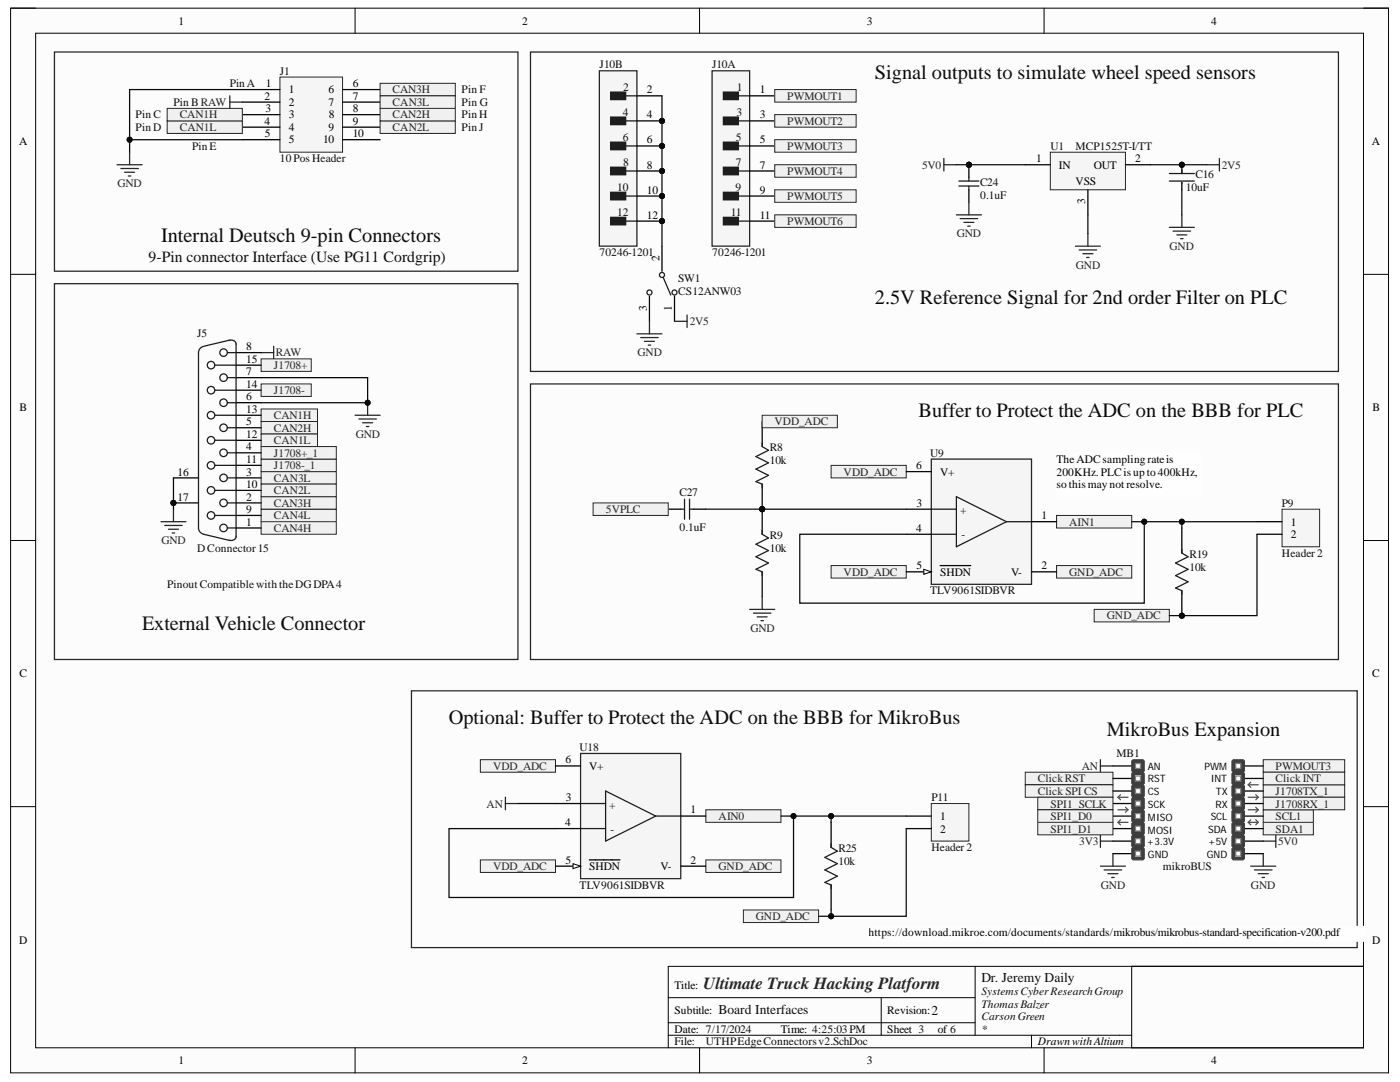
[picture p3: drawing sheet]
<svg xmlns="http://www.w3.org/2000/svg" width="279mm" height="216mm" viewBox="0 0 279 216" stroke-linecap="round" stroke-linejoin="round" font-family="sans-serif">
<defs><g id="words">
<g font-size="4.1" fill="#0e0e0e">
<text x="174.6" y="15.7">Signal outputs to simulate wheel speed sensors</text>
<text x="32.1" y="48.2">Internal Deutsch 9-pin Connectors</text>
<text x="174.6" y="60.7">2.5V Reference Signal for 2nd order Filter on PLC</text>
<text x="183.3" y="83.2">Buffer to Protect the ADC on the BBB for PLC</text>
<text x="28.3" y="125.7">External Vehicle Connector</text>
<text x="89.6" y="144.5">Optional: Buffer to Protect the ADC on the BBB for MikroBus</text>
<text x="220.9" y="146.9">MikroBus Expansion</text>
</g>
<text font-size="3.4" fill="#262626" x="140.4" y="197.3">Ultimate Truck Hacking Platform</text>
<text font-size="3.1" fill="#0e0e0e" x="29.6" y="52.2">9-Pin connector Interface (Use PG11 Cordgrip)</text>
<g font-size="2.7" fill="#0e0e0e">
<text x="195.9" y="196">Dr. Jeremy Daily</text>
<text x="143.4" y="202.2">Board Interfaces</text>
<text x="185.9" y="202.5">2</text>
</g>
<g font-size="2.3">
<text x="35.6" y="4.9">1</text>
<text x="104.2" y="4.9">2</text>
<text x="173" y="4.9">3</text>
<text x="241.7" y="4.9">4</text>
<text x="53" y="17.4">1</text>
<text x="70.4" y="17.4">6</text>
<text x="52.8" y="19.9">2</text>
<text x="53" y="22.4">3</text>
<text x="57.6" y="18.6">1</text>
<text x="57.6" y="21.1">2</text>
<text x="57.6" y="23.6">3</text>
<text x="65.6" y="18.6">6</text>
<text x="65.6" y="21.1">7</text>
<text x="65.7" y="23.6">8</text>
<text x="70.4" y="19.9">7</text>
<text x="70.4" y="22.4">8</text>
<text x="129.1" y="18.6">2</text>
<text x="129.1" y="23.6">4</text>
<text x="151.6" y="18.6">1</text>
<text x="151.6" y="23.6">3</text>
<text x="3.8" y="28.9">A</text>
<text x="52.8" y="24.9">4</text>
<text x="52.9" y="27.4">5</text>
<text x="57.6" y="26.1">4</text>
<text x="57.6" y="28.6">5</text>
<text x="64.5" y="28.6">10</text>
<text x="65.6" y="26.1">9</text>
<text x="70.4" y="24.9">9</text>
<text x="70.4" y="27.4">10</text>
<text x="129.1" y="28.6">6</text>
<text x="151.6" y="28.6">5</text>
<text x="273.8" y="28.9">A</text>
<text x="129.1" y="33.7">8</text>
<text x="151.6" y="33.7">7</text>
<text x="206.8" y="32.4">1</text>
<text x="211.3" y="33.7">IN</text>
<text x="218.3" y="33.7">OUT</text>
<text x="226.6" y="32.4">2</text>
<text x="129.1" y="38.7">10</text>
<text x="151.6" y="38.7">9</text>
<text x="214.6" y="36.9">VSS</text>
<text x="216.6" y="40.8" transform="rotate(-90 216.6 40.8)">3</text>
<text x="129.1" y="43.6">12</text>
<text x="151.6" y="43.6">11</text>
<text x="131.6" y="52.1" transform="rotate(-90 131.6 52.1)">2</text>
<text x="129.1" y="62.1" transform="rotate(-90 129.1 62.1)">3</text>
<text x="134.1" y="62" transform="rotate(-90 134.1 62)">1</text>
<text x="49.2" y="69.9">8</text>
<text x="49.2" y="74.9">7</text>
<text x="49.2" y="77.4">14</text>
<text x="49.2" y="72.4">15</text>
<text x="3.9" y="82">B</text>
<text x="49.2" y="79.8">6</text>
<text x="49.2" y="82.4">13</text>
<text x="273.9" y="82">B</text>
<text x="49.2" y="89.8">4</text>
<text x="49.2" y="84.8">5</text>
<text x="49.2" y="87.4">12</text>
<text x="35.4" y="94.9">16</text>
<text x="49.2" y="94.9">3</text>
<text x="49.2" y="92.4">11</text>
<text x="182.8" y="93.6">6</text>
<text x="187.6" y="94.9">V+</text>
<text x="210.8" y="92.4">TheADCsamplingrateis</text>
<text x="210.8" y="94.9">200KHz. PLCisupto400kHz,</text>
<text x="35.4" y="99.9">17</text>
<text x="49.2" y="99.9">2</text>
<text x="49.2" y="97.4">10</text>
<text x="182.9" y="101.1">3</text>
<text x="210.8" y="97.4">sothismaynotresolve.</text>
<text x="49.2" y="104.9">1</text>
<text x="49.2" y="102.3">9</text>
<text x="182.8" y="106.2">4</text>
<text x="207.9" y="103.6">1</text>
<text x="257.6" y="104.9">1</text>
<text x="257.6" y="107.3">2</text>
<text x="182.9" y="113.6">5</text>
<text x="207.9" y="113.6">2</text>
<text x="187.6" y="114.9">SHDN</text>
<text x="201.8" y="114.9">V-</text>
<text x="3.9" y="135.2">C</text>
<text x="273.9" y="135.2">C</text>
<text x="112.9" y="152.3">6</text>
<text x="117.6" y="153.6">V+</text>
<text x="112.9" y="159.9">3</text>
<text x="112.8" y="164.9">4</text>
<text x="137.8" y="162.3">1</text>
<text x="187.6" y="163.6">1</text>
<text x="187.6" y="166.1">2</text>
<text x="112.9" y="172.4">5</text>
<text x="117.6" y="173.6">SHDN</text>
<text x="131.8" y="173.6">V-</text>
<text x="137.8" y="172.4">2</text>
<text x="3.8" y="188.3">D</text>
<text x="173.4" y="186.8">https://download.mikroe.com/documents/standards/mikrobus/mikrobus-standard-specification-v200.pdf</text>
<text x="273.9" y="188.3">D</text>
<text x="134.6" y="197.3">Title:</text>
<text x="134.6" y="202.3">Subtitle:</text>
<text x="177.1" y="202.3">Revision:</text>
<text x="134.6" y="206">Date: 7/17/2024</text>
<text x="134.6" y="208.6">File:</text>
<text x="155.8" y="206">Time: 4:25:03PM</text>
<text x="177.1" y="206">Sheet 3</text>
<text x="187.1" y="206">of 6</text>
<text x="207.1" y="208.6">DrawnwithAltium</text>
<text x="35.6" y="212.3">1</text>
<text x="104.2" y="212.3">2</text>
<text x="173" y="212.3">3</text>
<text x="241.7" y="212.3">4</text>
</g>
<g font-size="2.3" fill="#0e0e0e">
<text x="45.9" y="17.4">PinA</text>
<text x="55.8" y="14.9">J1</text>
<text x="119.6" y="13.6">J10B</text>
<text x="142.1" y="13.6">J10A</text>
<text x="27.1" y="23.6">Pin C</text>
<text x="34.6" y="21.1">Pin B RAW</text>
<text x="92.1" y="18.6">Pin F</text>
<text x="92.1" y="21.1">Pin G</text>
<text x="92.1" y="23.6">PinH</text>
<text x="124.3" y="23.1">4</text>
<text x="124.4" y="18.1">2</text>
<text x="147" y="23.1">3</text>
<text x="147" y="18.1">1</text>
<text x="27.1" y="26.1">PinD</text>
<text x="38.3" y="29.9">PinE</text>
<text x="92.1" y="26.1">PinJ</text>
<text x="124.3" y="28.2">6</text>
<text x="146.9" y="28.2">5</text>
<text x="209.6" y="29.9">U1</text>
<text x="214.6" y="29.9">MCP1525T-I/TT</text>
<text x="55.8" y="32.4">10PosHeader</text>
<text x="124.4" y="33.2">8</text>
<text x="146.9" y="33.2">7</text>
<text x="238.6" y="35.6">C16</text>
<text x="123.2" y="38.1">10</text>
<text x="146.8" y="38.1">9</text>
<text x="195.6" y="37.1">C24</text>
<text x="195.6" y="39.7">0.1uF</text>
<text x="236.6" y="38.1">10uF</text>
<text x="123.2" y="43.1">12</text>
<text x="145.9" y="43.1">11</text>
<text x="119.6" y="51.1">70246-1201</text>
<text x="142.1" y="51.1">70246-1201</text>
<text x="135.4" y="56.3">SW1</text>
<text x="135.4" y="58.9">CS12ANW03</text>
<text x="39.3" y="67.2">J5</text>
<text x="153.6" y="90.1">R8</text>
<text x="153.6" y="92.6">10k</text>
<text x="185.6" y="91.1">U9</text>
<text x="135.6" y="98.9">C27</text>
<text x="255.8" y="101.1">P9</text>
<text x="135.6" y="105.9">0.1uF</text>
<text x="153.6" y="107.6">R9</text>
<text x="191.6" y="102.6">+</text>
<text x="191.9" y="107.3">-</text>
<text x="39.3" y="110.1">DConnector15</text>
<text x="153.6" y="110.1">10k</text>
<text x="237.4" y="111.4">R19</text>
<text x="237.4" y="113.8">10k</text>
<text x="255.8" y="111.1">Header 2</text>
<text x="33.3" y="117.3">PinoutCompatiblewiththeDGDPA4</text>
<text x="185.6" y="118.6">TLV9061SIDBVR</text>
<text x="115.7" y="149.9">U18</text>
<text x="222.8" y="151.1">MB1</text>
<text x="121.6" y="161.4">+</text>
<text x="185.9" y="159.9">P11</text>
<text x="121.8" y="166.1">-</text>
<text x="167.3" y="170.1">R25</text>
<text x="167.3" y="172.6">10k</text>
<text x="185.9" y="169.8">Header 2</text>
<text x="232.1" y="173.6">mikroBUS</text>
<text x="115.7" y="177.4">TLV9061SIDBVR</text>
<text x="195.9" y="198.6">SystemsCyberResearchGroup</text>
<text x="195.9" y="201.1">ThomasBalzer</text>
<text x="195.9" y="203.6">CarsonGreen</text>
<text x="140.9" y="208.6">UTHPEdgeConnectorsv2.SchDoc</text>
<text x="195.9" y="206">*</text>
</g>
<g font-size="2.3" fill="#262626">
<text x="35.9" y="23.6">CAN1H</text>
<text x="78.3" y="23.6">CAN2H</text>
<text x="78.3" y="18.6">CAN3H</text>
<text x="78.3" y="21.1">CAN3L</text>
<text x="157.1" y="19.9">PWMOUT1</text>
<text x="35.9" y="26.1">CAN1L</text>
<text x="78.3" y="26.1">CAN2L</text>
<text x="157.1" y="24.9">PWMOUT2</text>
<text x="157.1" y="29.9">PWMOUT3</text>
<text x="157.1" y="34.8">PWMOUT4</text>
<text x="184" y="33.7">5V0</text>
<text x="243.8" y="33.7">2V5</text>
<text x="23.4" y="37.4">GND</text>
<text x="157.1" y="39.8">PWMOUT5</text>
<text x="157.1" y="44.9">PWMOUT6</text>
<text x="190.9" y="47.4">GND</text>
<text x="214.7" y="53.6">GND</text>
<text x="233.4" y="49.9">GND</text>
<text x="137.6" y="64.9">2V5</text>
<text x="55.1" y="71.1">RAW</text>
<text x="127.2" y="71.1">GND</text>
<text x="54.7" y="73.6">J1708+</text>
<text x="54.7" y="83.7">CAN1H</text>
<text x="54.7" y="78.6">J1708-</text>
<text x="54.7" y="86.1">CAN2H</text>
<text x="54.7" y="88.6">CAN1L</text>
<text x="71" y="87.4">GND</text>
<text x="154.6" y="84.8">VDD_ADC</text>
<text x="54.7" y="93.6">J1708-_1</text>
<text x="54.7" y="91.1">J1708+_1</text>
<text x="168.4" y="94.9">VDD_ADC</text>
<text x="54.7" y="96.1">CAN3L</text>
<text x="54.7" y="101.1">CAN3H</text>
<text x="54.7" y="98.6">CAN2L</text>
<text x="54.7" y="103.6">CAN4L</text>
<text x="54.7" y="106.2">CAN4H</text>
<text x="120.9" y="102.3">5VPLC</text>
<text x="213.4" y="104.9">AIN1</text>
<text x="32.2" y="108.6">GND</text>
<text x="168.4" y="114.9">VDD_ADC</text>
<text x="213.4" y="114.9">GND_ADC</text>
<text x="220.9" y="123.6">GND_ADC</text>
<text x="149.7" y="126.1">GND</text>
<text x="98.4" y="153.6">VDD_ADC</text>
<text x="215.9" y="153.6">AN</text>
<text x="254.6" y="153.6">PWMOUT3</text>
<text x="97.1" y="161.1">AN</text>
<text x="207.1" y="156.1">ClickRST</text>
<text x="207.1" y="158.6">Click SPI CS</text>
<text x="209.6" y="161.1">SPI1_SCLK</text>
<text x="254.6" y="158.6">J1708TX_1</text>
<text x="254.6" y="161.1">J1708RX_1</text>
<text x="254.6" y="156.1">ClickINT</text>
<text x="143.4" y="163.6">AIN0</text>
<text x="209.6" y="166.1">SPI1_D1</text>
<text x="209.6" y="163.6">SPI1_D0</text>
<text x="254.6" y="166.1">SDA1</text>
<text x="254.6" y="163.6">SCL1</text>
<text x="98.4" y="173.6">VDD_ADC</text>
<text x="143.4" y="173.6">GND_ADC</text>
<text x="215.4" y="168.6">3V3</text>
<text x="255.1" y="168.6">5V0</text>
<text x="219.7" y="177.4">GND</text>
<text x="249.7" y="177.4">GND</text>
<text x="150.8" y="183.6">GND_ADC</text>
</g>
<g font-size="2">
<text x="229.1" y="153.7">AN</text>
<text x="240.4" y="153.7">PWM</text>
<text x="229.1" y="156.1">RST</text>
<text x="229.1" y="158.7">CS</text>
<text x="229.1" y="161.1">SCK</text>
<text x="241.6" y="156.1">INT</text>
<text x="242.6" y="161.1">RX</text>
<text x="242.6" y="158.7">TX</text>
<text x="229.1" y="166.4">MOSI</text>
<text x="229.1" y="163.9">MISO</text>
<text x="241.1" y="166.1">SDA</text>
<text x="241.6" y="163.7">SCL</text>
<text x="228.9" y="168.7">+3.3V</text>
<text x="229.1" y="171.1">GND</text>
<text x="240.9" y="171.1">GND</text>
<text x="241.1" y="168.7">+5V</text>
</g>
</g></defs>
<path d="M2.1 1.6h275v212.5h-275z" fill-rule="evenodd" fill="#fcfcfc"/>
<path d="M2.1 1.6h275v212.5h-275z" fill="none" stroke="#000" stroke-width=".2"/>
<path d="M7.1 6.6h265v202.5h-265z" fill-rule="evenodd" fill="#fcfcfc"/>
<g fill="none" stroke="#000" stroke-width=".2">
<path d="M2.1 1.6h5M7.1 6.6h265v202.5h-265zM70.9 1.6v5M139.6 1.6v5M208.4 1.6v5M272.1 1.6h5v5M2.1 54.7h5M272.1 54.7h5M2.1 107.8h5M272.1 107.9h5M2.1 161h5M272.1 161h5"/>
<path d="M133.4 199.1h61.2M175.9 199.1v7.5M194.6 192.8v13.8M225.9 192.8h46.2v16.3h-46.2zM272.1 192.8h-138.7v16.3M70.9 209.1v5M133.4 206.6h92.5M133.4 204.1h61.2M139.6 209.1v5M205.9 206.6v2.5M208.4 209.1v5M277.1 209.1v5"/>
</g>
<path d="M10.9 10.4h92.5v43.7h-92.5z" fill="none" stroke="#262626" stroke-width=".25"/>
<path d="M55.9 15.4h12.5v15h-12.5z" fill-rule="evenodd" fill="#f5f5f5"/>
<path d="M55.9 15.4h12.5v15h-12.5z" fill="none" stroke="#262626" stroke-width=".2"/>
<path d="M48.4 17.9h7.5M68.4 17.9h7.5M48.4 20.4h7.5M48.4 22.9h7.5M48.4 25.4h7.5M48.4 27.9h7.5M68.4 20.4h7.5M68.4 22.9h7.5M68.4 25.4h7.5M68.4 27.9h7.5" fill="none" stroke="#000" stroke-width=".25"/>
<path d="M23.4 32.9h5M24.1 33.6h3.5M24.9 34.4h2M25.6 35.1h.5M25.9 30.4v2.5" fill="none" stroke="#262626" stroke-width=".25"/>
<path d="M33.4 24.1h15v2.5h-15z" fill-rule="evenodd" fill="#f0f0f0"/>
<path d="M33.4 24.1h15v2.5h-15z" fill="none" stroke="#262626" stroke-width=".2"/>
<path d="M33.4 21.6h15v2.5h-15z" fill-rule="evenodd" fill="#f0f0f0"/>
<path d="M33.4 21.6h15v2.5h-15z" fill="none" stroke="#262626" stroke-width=".2"/>
<g fill="none" stroke="#262626" stroke-width=".25">
<path d="M45.9 19.1v2.5M45.9 20.4h2.5M219.6 151.6v2.5M219.6 152.8h2.5M219.6 172.8h5M219.6 166.6v2.5M219.6 167.8h2.5M220.4 173.6h3.5M221.1 174.3h2M221.9 175.1h.5M222.1 170.3v2.5M249.6 172.8h5"/>
<path d="M250.4 173.6h3.5M251.1 174.3h2M251.9 175.1h.5M252.1 170.3v2.5M252.1 167.8h2.5M254.6 166.6v2.5"/>
</g>
<path d="M252.1 164.1h10v2.5h-10z" fill-rule="evenodd" fill="#f0f0f0"/>
<path d="M252.1 164.1h10v2.5h-10z" fill="none" stroke="#262626" stroke-width=".2"/>
<path d="M252.1 161.6h10v2.5h-10z" fill-rule="evenodd" fill="#f0f0f0"/>
<path d="M252.1 161.6h10v2.5h-10z" fill="none" stroke="#262626" stroke-width=".2"/>
<path d="M252.1 151.6h16.3v2.5h-16.3z" fill-rule="evenodd" fill="#f0f0f0"/>
<path d="M252.1 151.6h16.3v2.5h-16.3z" fill="none" stroke="#262626" stroke-width=".2"/>
<path d="M252.1 156.6h16.3v2.5h-16.3z" fill-rule="evenodd" fill="#f0f0f0"/>
<path d="M252.1 156.6h16.3v2.5h-16.3z" fill="none" stroke="#262626" stroke-width=".2"/>
<path d="M252.1 159.1h16.3v2.5h-16.3z" fill-rule="evenodd" fill="#f0f0f0"/>
<path d="M252.1 159.1h16.3v2.5h-16.3z" fill="none" stroke="#262626" stroke-width=".2"/>
<path d="M252.1 154.1h16.3v2.5h-16.3z" fill-rule="evenodd" fill="#f0f0f0"/>
<path d="M252.1 154.1h16.3v2.5h-16.3z" fill="none" stroke="#262626" stroke-width=".2"/>
<path d="M204.6 154.1h17.5v2.5h-17.5z" fill-rule="evenodd" fill="#f0f0f0"/>
<path d="M204.6 154.1h17.5v2.5h-17.5z" fill="none" stroke="#262626" stroke-width=".2"/>
<path d="M204.6 156.6h17.5v2.5h-17.5z" fill-rule="evenodd" fill="#f0f0f0"/>
<path d="M204.6 156.6h17.5v2.5h-17.5z" fill="none" stroke="#262626" stroke-width=".2"/>
<path d="M82.1 137.8h188.8v51.3h-188.8z" fill="none" stroke="#262626" stroke-width=".25"/>
<path d="M173.4 184.8h98.9v3h-98.9z" fill-rule="evenodd" fill="#fefefe"/>
<path d="M173.4 184.8h98.9v3h-98.9z" fill="none" stroke="#fefefe" stroke-width=".2"/>
<g fill="none" stroke="#000" stroke-width=".25">
<path d="M222.1 152.8h3.8M222.1 155.3h3.8M222.1 157.8h3.8M248.4 152.8h3.7M248.4 155.3h3.7M248.4 157.8h3.7M222.1 160.3h3.8M222.1 162.8h3.8M222.1 165.3h3.8M222.1 167.8h3.8M222.1 170.3h3.8M248.4 160.3h3.7"/>
<path d="M248.4 162.8h3.7M248.4 165.3h3.7M248.4 167.8h3.7M248.4 170.3h3.7"/>
</g>
<path d="M225.9 151.8l.2-.2h2l.3 .2v2l-.3 .3h-2l-.2-.3z" fill-rule="evenodd" fill="#3e3e3e"/>
<path d="M225.9 151.8l.2-.2h2l.3 .2v2l-.3 .3h-2l-.2-.3z" fill="none" stroke="#3e3e3e" stroke-width=".2"/>
<path d="M225.9 154.3l.2-.2h2l.3 .2v2l-.3 .3h-2l-.2-.3z" fill-rule="evenodd" fill="#3e3e3e"/>
<path d="M225.9 154.3l.2-.2h2l.3 .2v2l-.3 .3h-2l-.2-.3z" fill="none" stroke="#3e3e3e" stroke-width=".2"/>
<path d="M226.6 152.3h1v1h-1z" fill-rule="evenodd" fill="#fefefe"/>
<path d="M226.6 152.3h1v1h-1z" fill="none" stroke="#808080" stroke-width=".25"/>
<path d="M226.6 154.8h1v1h-1z" fill-rule="evenodd" fill="#fefefe"/>
<path d="M226.6 154.8h1v1h-1z" fill="none" stroke="#808080" stroke-width=".25"/>
<path d="M225.9 156.8l.2-.2h2l.3 .2v2l-.3 .3h-2l-.2-.3z" fill-rule="evenodd" fill="#3e3e3e"/>
<path d="M225.9 156.8l.2-.2h2l.3 .2v2l-.3 .3h-2l-.2-.3z" fill="none" stroke="#3e3e3e" stroke-width=".2"/>
<path d="M225.9 159.3l.2-.2h2l.3 .2v2l-.3 .3h-2l-.2-.3z" fill-rule="evenodd" fill="#3e3e3e"/>
<path d="M225.9 159.3l.2-.2h2l.3 .2v2l-.3 .3h-2l-.2-.3z" fill="none" stroke="#3e3e3e" stroke-width=".2"/>
<path d="M226.6 157.3h1v1h-1z" fill-rule="evenodd" fill="#fefefe"/>
<path d="M226.6 157.3h1v1h-1z" fill="none" stroke="#808080" stroke-width=".25"/>
<path d="M226.6 159.8h1v1h-1z" fill-rule="evenodd" fill="#fefefe"/>
<path d="M226.6 159.8h1v1h-1z" fill="none" stroke="#808080" stroke-width=".25"/>
<path d="M225.9 161.8l.2-.2h2l.3 .2v2l-.3 .3h-2l-.2-.3z" fill-rule="evenodd" fill="#3e3e3e"/>
<path d="M225.9 161.8l.2-.2h2l.3 .2v2l-.3 .3h-2l-.2-.3z" fill="none" stroke="#3e3e3e" stroke-width=".2"/>
<path d="M225.9 164.3l.2-.2h2l.3 .2v2l-.3 .3h-2l-.2-.3z" fill-rule="evenodd" fill="#3e3e3e"/>
<path d="M225.9 164.3l.2-.2h2l.3 .2v2l-.3 .3h-2l-.2-.3z" fill="none" stroke="#3e3e3e" stroke-width=".2"/>
<path d="M226.6 162.3h1v1h-1z" fill-rule="evenodd" fill="#fefefe"/>
<path d="M226.6 162.3h1v1h-1z" fill="none" stroke="#808080" stroke-width=".25"/>
<path d="M226.6 164.8h1v1h-1z" fill-rule="evenodd" fill="#fefefe"/>
<path d="M226.6 164.8h1v1h-1z" fill="none" stroke="#808080" stroke-width=".25"/>
<path d="M225.9 166.8l.2-.2h2l.3 .2v2l-.3 .3h-2l-.2-.3z" fill-rule="evenodd" fill="#3e3e3e"/>
<path d="M225.9 166.8l.2-.2h2l.3 .2v2l-.3 .3h-2l-.2-.3z" fill="none" stroke="#3e3e3e" stroke-width=".2"/>
<path d="M225.9 169.3l.2-.2h2l.3 .2v2l-.3 .3h-2l-.2-.3z" fill-rule="evenodd" fill="#3e3e3e"/>
<path d="M225.9 169.3l.2-.2h2l.3 .2v2l-.3 .3h-2l-.2-.3z" fill="none" stroke="#3e3e3e" stroke-width=".2"/>
<path d="M226.6 167.3h1v1h-1z" fill-rule="evenodd" fill="#fefefe"/>
<path d="M226.6 167.3h1v1h-1z" fill="none" stroke="#808080" stroke-width=".25"/>
<path d="M226.6 169.8h1v1h-1z" fill-rule="evenodd" fill="#fefefe"/>
<path d="M226.6 169.8h1v1h-1z" fill="none" stroke="#808080" stroke-width=".25"/>
<path d="M245.9 151.8l.2-.2h2l.3 .2v2l-.3 .3h-2l-.2-.3z" fill-rule="evenodd" fill="#3e3e3e"/>
<path d="M245.9 151.8l.2-.2h2l.3 .2v2l-.3 .3h-2l-.2-.3z" fill="none" stroke="#3e3e3e" stroke-width=".2"/>
<path d="M245.9 154.3l.2-.2h2l.3 .2v2l-.3 .3h-2l-.2-.3z" fill-rule="evenodd" fill="#3e3e3e"/>
<path d="M245.9 154.3l.2-.2h2l.3 .2v2l-.3 .3h-2l-.2-.3z" fill="none" stroke="#3e3e3e" stroke-width=".2"/>
<path d="M246.6 152.3h1v1h-1z" fill-rule="evenodd" fill="#fefefe"/>
<path d="M246.6 152.3h1v1h-1z" fill="none" stroke="#808080" stroke-width=".25"/>
<path d="M246.6 154.8h1v1h-1z" fill-rule="evenodd" fill="#fefefe"/>
<path d="M246.6 154.8h1v1h-1z" fill="none" stroke="#808080" stroke-width=".25"/>
<path d="M245.9 156.8l.2-.2h2l.3 .2v2l-.3 .3h-2l-.2-.3z" fill-rule="evenodd" fill="#3e3e3e"/>
<path d="M245.9 156.8l.2-.2h2l.3 .2v2l-.3 .3h-2l-.2-.3z" fill="none" stroke="#3e3e3e" stroke-width=".2"/>
<path d="M245.9 159.3l.2-.2h2l.3 .2v2l-.3 .3h-2l-.2-.3z" fill-rule="evenodd" fill="#3e3e3e"/>
<path d="M245.9 159.3l.2-.2h2l.3 .2v2l-.3 .3h-2l-.2-.3z" fill="none" stroke="#3e3e3e" stroke-width=".2"/>
<path d="M246.6 157.3h1v1h-1z" fill-rule="evenodd" fill="#fefefe"/>
<path d="M246.6 157.3h1v1h-1z" fill="none" stroke="#808080" stroke-width=".25"/>
<path d="M246.6 159.8h1v1h-1z" fill-rule="evenodd" fill="#fefefe"/>
<path d="M246.6 159.8h1v1h-1z" fill="none" stroke="#808080" stroke-width=".25"/>
<path d="M245.9 161.8l.2-.2h2l.3 .2v2l-.3 .3h-2l-.2-.3z" fill-rule="evenodd" fill="#3e3e3e"/>
<path d="M245.9 161.8l.2-.2h2l.3 .2v2l-.3 .3h-2l-.2-.3z" fill="none" stroke="#3e3e3e" stroke-width=".2"/>
<path d="M245.9 164.3l.2-.2h2l.3 .2v2l-.3 .3h-2l-.2-.3z" fill-rule="evenodd" fill="#3e3e3e"/>
<path d="M245.9 164.3l.2-.2h2l.3 .2v2l-.3 .3h-2l-.2-.3z" fill="none" stroke="#3e3e3e" stroke-width=".2"/>
<path d="M246.6 162.3h1v1h-1z" fill-rule="evenodd" fill="#fefefe"/>
<path d="M246.6 162.3h1v1h-1z" fill="none" stroke="#808080" stroke-width=".25"/>
<path d="M246.6 164.8h1v1h-1z" fill-rule="evenodd" fill="#fefefe"/>
<path d="M246.6 164.8h1v1h-1z" fill="none" stroke="#808080" stroke-width=".25"/>
<path d="M245.9 166.8l.2-.2h2l.3 .2v2l-.3 .3h-2l-.2-.3z" fill-rule="evenodd" fill="#3e3e3e"/>
<path d="M245.9 166.8l.2-.2h2l.3 .2v2l-.3 .3h-2l-.2-.3z" fill="none" stroke="#3e3e3e" stroke-width=".2"/>
<path d="M245.9 169.3l.2-.2h2l.3 .2v2l-.3 .3h-2l-.2-.3z" fill-rule="evenodd" fill="#3e3e3e"/>
<path d="M245.9 169.3l.2-.2h2l.3 .2v2l-.3 .3h-2l-.2-.3z" fill="none" stroke="#3e3e3e" stroke-width=".2"/>
<path d="M246.6 167.3h1v1h-1z" fill-rule="evenodd" fill="#fefefe"/>
<path d="M246.6 167.3h1v1h-1z" fill="none" stroke="#808080" stroke-width=".25"/>
<path d="M246.6 169.8h1v1h-1z" fill-rule="evenodd" fill="#fefefe"/>
<path d="M246.6 169.8h1v1h-1z" fill="none" stroke="#808080" stroke-width=".25"/>
<g fill="none" stroke="#535353" stroke-width=".25">
<path d="M223.1 159.1h2M223.1 159.1l.5 .5M223.6 158.6l-.5 .5M249.1 156.6h2M249.1 156.6l.5 .5M249.1 159.1h2M249.6 156.1l-.5 .5M250.6 158.6l.5 .5M251.1 159.1l-.5 .5M223.1 164.1h2M223.1 164.1l.5 .5M223.1 161.6h2"/>
<path d="M223.6 163.6l-.5 .5M224.6 161.1l.5 .5M225.1 161.6l-.5 .5M249.1 164.1h2M249.1 161.6h2M249.1 164.1l.5 .5M249.6 163.6l-.5 .5M250.6 161.1l.5 .5M250.6 163.6l.5 .5M251.1 161.6l-.5 .5M251.1 164.1l-.5 .5"/>
</g>
<path d="M75.9 24.1h15v2.5h-15z" fill-rule="evenodd" fill="#f0f0f0"/>
<path d="M75.9 24.1h15v2.5h-15z" fill="none" stroke="#262626" stroke-width=".2"/>
<path d="M75.9 21.6h15v2.5h-15z" fill-rule="evenodd" fill="#f0f0f0"/>
<path d="M75.9 21.6h15v2.5h-15z" fill="none" stroke="#262626" stroke-width=".2"/>
<path d="M75.9 16.6h15v2.5h-15z" fill-rule="evenodd" fill="#f0f0f0"/>
<path d="M75.9 16.6h15v2.5h-15z" fill="none" stroke="#262626" stroke-width=".2"/>
<path d="M75.9 19.1h15v2.5h-15z" fill-rule="evenodd" fill="#f0f0f0"/>
<path d="M75.9 19.1h15v2.5h-15z" fill="none" stroke="#262626" stroke-width=".2"/>
<circle cx="132.1" cy="24.1" r=".5" fill="#0e0e0e"/>
<circle cx="132.1" cy="24.1" r=".5" fill="none" stroke="#0e0e0e" stroke-width=".2"/>
<circle cx="132.1" cy="29.1" r=".5" fill="#0e0e0e"/>
<circle cx="132.1" cy="29.1" r=".5" fill="none" stroke="#0e0e0e" stroke-width=".2"/>
<circle cx="132.1" cy="34.1" r=".5" fill="#0e0e0e"/>
<circle cx="132.1" cy="34.1" r=".5" fill="none" stroke="#0e0e0e" stroke-width=".2"/>
<circle cx="132.1" cy="39.1" r=".5" fill="#0e0e0e"/>
<circle cx="132.1" cy="39.1" r=".5" fill="none" stroke="#0e0e0e" stroke-width=".2"/>
<circle cx="132.1" cy="44.1" r=".5" fill="#0e0e0e"/>
<circle cx="132.1" cy="44.1" r=".5" fill="none" stroke="#0e0e0e" stroke-width=".2"/>
<path d="M119.6 14.1h7.5v35h-7.5z" fill-rule="evenodd" fill="#f5f5f5"/>
<path d="M119.6 14.1h7.5v35h-7.5z" fill="none" stroke="#262626" stroke-width=".25"/>
<path d="M121.9 18.4h3v1.5h-3z" fill-rule="evenodd" fill="#1c1c1c"/>
<path d="M121.9 18.4h3v1.5h-3zM124.1 19.1h3" fill="none" stroke="#1c1c1c" stroke-width=".25"/>
<path d="M121.9 23.4h3v1.5h-3z" fill-rule="evenodd" fill="#1c1c1c"/>
<path d="M121.9 23.4h3v1.5h-3zM124.1 24.1h3" fill="none" stroke="#1c1c1c" stroke-width=".25"/>
<path d="M121.9 28.4h3v1.5h-3z" fill-rule="evenodd" fill="#1c1c1c"/>
<path d="M121.9 28.4h3v1.5h-3zM124.1 29.1h3" fill="none" stroke="#1c1c1c" stroke-width=".25"/>
<path d="M121.9 33.4h3v1.5h-3z" fill-rule="evenodd" fill="#1c1c1c"/>
<path d="M121.9 33.4h3v1.5h-3zM124.1 34.1h3" fill="none" stroke="#1c1c1c" stroke-width=".25"/>
<path d="M121.9 38.4h3v1.5h-3z" fill-rule="evenodd" fill="#1c1c1c"/>
<path d="M121.9 38.4h3v1.5h-3zM124.1 39.1h3" fill="none" stroke="#1c1c1c" stroke-width=".25"/>
<path d="M121.9 43.4h3v1.5h-3z" fill-rule="evenodd" fill="#1c1c1c"/>
<path d="M121.9 43.4h3v1.5h-3zM124.1 44.1h3" fill="none" stroke="#1c1c1c" stroke-width=".25"/>
<path d="M127.1 19.1h5M127.1 24.1h5" fill="none" stroke="#000" stroke-width=".25"/>
<circle cx="132.1" cy="24.1" r=".5" fill="#0e0e0e"/>
<circle cx="132.1" cy="24.1" r=".5" fill="none" stroke="#0e0e0e" stroke-width=".2"/>
<path d="M127.1 29.1h5" fill="none" stroke="#000" stroke-width=".25"/>
<circle cx="132.1" cy="29.1" r=".5" fill="#0e0e0e"/>
<circle cx="132.1" cy="29.1" r=".5" fill="none" stroke="#0e0e0e" stroke-width=".2"/>
<path d="M127.1 34.1h5" fill="none" stroke="#000" stroke-width=".25"/>
<circle cx="132.1" cy="34.1" r=".5" fill="#0e0e0e"/>
<circle cx="132.1" cy="34.1" r=".5" fill="none" stroke="#0e0e0e" stroke-width=".2"/>
<path d="M127.1 39.1h5" fill="none" stroke="#000" stroke-width=".25"/>
<circle cx="132.1" cy="39.1" r=".5" fill="#0e0e0e"/>
<circle cx="132.1" cy="39.1" r=".5" fill="none" stroke="#0e0e0e" stroke-width=".2"/>
<path d="M127.1 44.1h5" fill="none" stroke="#000" stroke-width=".25"/>
<circle cx="132.1" cy="44.1" r=".5" fill="#0e0e0e"/>
<circle cx="132.1" cy="44.1" r=".5" fill="none" stroke="#0e0e0e" stroke-width=".2"/>
<path d="M142.1 14.1h7.5v35h-7.5z" fill-rule="evenodd" fill="#f5f5f5"/>
<path d="M142.1 14.1h7.5v35h-7.5z" fill="none" stroke="#262626" stroke-width=".25"/>
<path d="M144.4 18.4h3v1.5h-3z" fill-rule="evenodd" fill="#1c1c1c"/>
<path d="M144.4 18.4h3v1.5h-3zM146.6 19.1h3" fill="none" stroke="#1c1c1c" stroke-width=".25"/>
<path d="M144.4 23.4h3v1.5h-3z" fill-rule="evenodd" fill="#1c1c1c"/>
<path d="M144.4 23.4h3v1.5h-3zM146.6 24.1h3" fill="none" stroke="#1c1c1c" stroke-width=".25"/>
<path d="M144.4 28.4h3v1.5h-3z" fill-rule="evenodd" fill="#1c1c1c"/>
<path d="M144.4 28.4h3v1.5h-3zM146.6 29.1h3" fill="none" stroke="#1c1c1c" stroke-width=".25"/>
<path d="M144.4 33.4h3v1.5h-3z" fill-rule="evenodd" fill="#1c1c1c"/>
<path d="M144.4 33.4h3v1.5h-3zM146.6 34.1h3" fill="none" stroke="#1c1c1c" stroke-width=".25"/>
<path d="M144.4 38.4h3v1.5h-3z" fill-rule="evenodd" fill="#1c1c1c"/>
<path d="M144.4 38.4h3v1.5h-3zM146.6 39.1h3" fill="none" stroke="#1c1c1c" stroke-width=".25"/>
<path d="M144.4 43.4h3v1.5h-3z" fill-rule="evenodd" fill="#1c1c1c"/>
<path d="M144.4 43.4h3v1.5h-3zM146.6 44.1h3" fill="none" stroke="#1c1c1c" stroke-width=".25"/>
<path d="M149.6 19.1h5M149.6 24.1h5M149.6 29.1h5M149.6 34.1h5M149.6 39.1h5M149.6 44.1h5" fill="none" stroke="#000" stroke-width=".25"/>
<path d="M154.6 17.9h16.3v2.5h-16.3z" fill-rule="evenodd" fill="#f0f0f0"/>
<path d="M154.6 17.9h16.3v2.5h-16.3z" fill="none" stroke="#262626" stroke-width=".2"/>
<path d="M154.6 22.9h16.3v2.5h-16.3z" fill-rule="evenodd" fill="#f0f0f0"/>
<path d="M154.6 22.9h16.3v2.5h-16.3z" fill="none" stroke="#262626" stroke-width=".2"/>
<path d="M154.6 27.9h16.3v2.5h-16.3z" fill-rule="evenodd" fill="#f0f0f0"/>
<path d="M154.6 27.9h16.3v2.5h-16.3z" fill="none" stroke="#262626" stroke-width=".2"/>
<path d="M154.6 32.9h16.3v2.5h-16.3z" fill-rule="evenodd" fill="#f0f0f0"/>
<path d="M154.6 32.9h16.3v2.5h-16.3z" fill="none" stroke="#262626" stroke-width=".2"/>
<path d="M154.6 37.9h16.3v2.5h-16.3z" fill-rule="evenodd" fill="#f0f0f0"/>
<path d="M154.6 37.9h16.3v2.5h-16.3z" fill="none" stroke="#262626" stroke-width=".2"/>
<path d="M154.6 42.9h16.3v2.5h-16.3z" fill-rule="evenodd" fill="#f0f0f0"/>
<path d="M154.6 42.9h16.3v2.5h-16.3z" fill="none" stroke="#262626" stroke-width=".2"/>
<g fill="none" stroke="#1c1c1c" stroke-width=".25">
<path d="M132.4 55.4l1.5 3.5"/>
<circle cx="129.6" cy="58.4" r=".5"/>
<circle cx="132.1" cy="54.9" r=".5"/>
<circle cx="134.6" cy="58.4" r=".5"/>
</g>
<path d="M129.6 59.1v5M132.1 49.1v5M134.6 59.1v5" fill="none" stroke="#000" stroke-width=".25"/>
<path d="M127.1 66.6h5M127.9 67.4h3.5M128.6 68.1h2M129.4 68.9h.5M129.6 64.1v2.5M134.6 64.1h2.5M137.1 62.9v2.5" fill="none" stroke="#262626" stroke-width=".25"/>
<path d="M52.1 84.1h11.3v2.5h-11.3z" fill-rule="evenodd" fill="#f0f0f0"/>
<path d="M52.1 84.1h11.3v2.5h-11.3z" fill="none" stroke="#262626" stroke-width=".2"/>
<path d="M52.1 86.6h11.3v2.5h-11.3z" fill-rule="evenodd" fill="#f0f0f0"/>
<path d="M52.1 86.6h11.3v2.5h-11.3z" fill="none" stroke="#262626" stroke-width=".2"/>
<path d="M52.1 81.6h11.3v2.5h-11.3z" fill-rule="evenodd" fill="#f0f0f0"/>
<path d="M52.1 81.6h11.3v2.5h-11.3z" fill="none" stroke="#262626" stroke-width=".2"/>
<path d="M52.1 101.6h15v2.5h-15z" fill-rule="evenodd" fill="#f0f0f0"/>
<path d="M52.1 101.6h15v2.5h-15z" fill="none" stroke="#262626" stroke-width=".2"/>
<path d="M52.1 104.1h15v2.5h-15z" fill-rule="evenodd" fill="#f0f0f0"/>
<path d="M52.1 104.1h15v2.5h-15z" fill="none" stroke="#262626" stroke-width=".2"/>
<path d="M52.1 94.1h15v2.5h-15z" fill-rule="evenodd" fill="#f0f0f0"/>
<path d="M52.1 94.1h15v2.5h-15z" fill="none" stroke="#262626" stroke-width=".2"/>
<path d="M52.1 99.1h15v2.5h-15z" fill-rule="evenodd" fill="#f0f0f0"/>
<path d="M52.1 99.1h15v2.5h-15z" fill="none" stroke="#262626" stroke-width=".2"/>
<path d="M52.1 96.6h15v2.5h-15z" fill-rule="evenodd" fill="#f0f0f0"/>
<path d="M52.1 96.6h15v2.5h-15z" fill="none" stroke="#262626" stroke-width=".2"/>
<path d="M70.9 82.9h5M71.6 83.6h3.5M72.4 84.4h2M73.1 85.1h.5M73.4 80.4v2.5" fill="none" stroke="#262626" stroke-width=".25"/>
<circle cx="73.4" cy="80.4" r=".5" fill="#0e0e0e"/>
<circle cx="73.4" cy="80.4" r=".5" fill="none" stroke="#0e0e0e" stroke-width=".2"/>
<path d="M52.1 70.4h2.5M54.6 69.1v2.5" fill="none" stroke="#262626" stroke-width=".25"/>
<path d="M52.1 71.6h10v2.5h-10z" fill-rule="evenodd" fill="#f0f0f0"/>
<path d="M52.1 71.6h10v2.5h-10z" fill="none" stroke="#262626" stroke-width=".2"/>
<path d="M52.1 76.6h10v2.5h-10z" fill-rule="evenodd" fill="#f0f0f0"/>
<path d="M52.1 76.6h10v2.5h-10z" fill="none" stroke="#262626" stroke-width=".2"/>
<path d="M52.1 91.6h15v2.5h-15z" fill-rule="evenodd" fill="#f0f0f0"/>
<path d="M52.1 91.6h15v2.5h-15z" fill="none" stroke="#262626" stroke-width=".2"/>
<path d="M52.1 89.1h15v2.5h-15z" fill-rule="evenodd" fill="#f0f0f0"/>
<path d="M52.1 89.1h15v2.5h-15z" fill="none" stroke="#262626" stroke-width=".2"/>
<g fill="none" stroke="#262626" stroke-width=".25">
<path d="M188.4 32.9h2.5M188.4 31.6v2.5M240.9 32.9h2.5M243.4 31.6v2.5M214.6 49.1h5M215.4 49.9h3.5M216.1 50.6h2M216.9 51.4h.5M217.1 46.6v2.5M32.1 104.1h5M32.9 104.8h3.5M33.6 105.6h2"/>
<path d="M34.4 106.4h.5M34.6 101.6v2.5"/>
</g>
<circle cx="193.4" cy="32.9" r=".5" fill="#0e0e0e"/>
<circle cx="193.4" cy="32.9" r=".5" fill="none" stroke="#0e0e0e" stroke-width=".2"/>
<path d="M193.4 32.9v2.5" fill="none" stroke="#000" stroke-width=".25"/>
<circle cx="193.4" cy="32.9" r=".5" fill="#0e0e0e"/>
<circle cx="193.4" cy="32.9" r=".5" fill="none" stroke="#0e0e0e" stroke-width=".2"/>
<path d="M193.4 37.9v2.5" fill="none" stroke="#000" stroke-width=".25"/>
<path d="M191.4 37.1h4M191.4 36.1h4M193.4 35.4v.7M193.4 37.1v.8" fill="none" stroke="#1c1c1c" stroke-width=".25"/>
<path d="M190.9 42.9h5M191.6 43.6h3.5M192.4 44.4h2M193.1 45.1h.5M193.4 40.4v2.5" fill="none" stroke="#262626" stroke-width=".25"/>
<circle cx="235.9" cy="32.9" r=".5" fill="#0e0e0e"/>
<circle cx="235.9" cy="32.9" r=".5" fill="none" stroke="#0e0e0e" stroke-width=".2"/>
<path d="M235.9 32.9v1.7" fill="none" stroke="#000" stroke-width=".25"/>
<circle cx="235.9" cy="32.9" r=".5" fill="#0e0e0e"/>
<circle cx="235.9" cy="32.9" r=".5" fill="none" stroke="#0e0e0e" stroke-width=".2"/>
<path d="M235.9 36.4v1.5" fill="none" stroke="#000" stroke-width=".25"/>
<path d="M233.4 34.6h5M233.4 36.1h5M235.9 33.9v.7M235.9 36.4v.2" fill="none" stroke="#1c1c1c" stroke-width=".25"/>
<path d="M233.4 45.4h5M234.1 46.1h3.5M234.9 46.9h2M235.6 47.6h.5M235.9 42.9v2.5" fill="none" stroke="#262626" stroke-width=".25"/>
<path d="M210.9 102.9h15v2.5h-15z" fill-rule="evenodd" fill="#f0f0f0"/>
<path d="M210.9 102.9h15v2.5h-15z" fill="none" stroke="#262626" stroke-width=".2"/>
<path d="M165.9 92.9h15v2.5h-15z" fill-rule="evenodd" fill="#f0f0f0"/>
<path d="M165.9 92.9h15v2.5h-15z" fill="none" stroke="#262626" stroke-width=".2"/>
<path d="M210.9 112.9h15v2.4h-15z" fill-rule="evenodd" fill="#f0f0f0"/>
<path d="M210.9 112.9h15v2.4h-15z" fill="none" stroke="#262626" stroke-width=".2"/>
<path d="M165.9 112.9h15v2.4h-15z" fill-rule="evenodd" fill="#f0f0f0"/>
<path d="M165.9 112.9h15v2.4h-15z" fill="none" stroke="#262626" stroke-width=".2"/>
<path d="M185.9 91.6h20v25h-20z" fill-rule="evenodd" fill="#f5f5f5"/>
<path d="M185.9 91.6h20v25h-20z" fill="none" stroke="#262626" stroke-width=".25"/>
<path d="M190.9 99.1l10 5-10 5zM185.9 101.6h5M185.9 106.6h5M200.9 104.1h5" fill="none" stroke="#1c1c1c" stroke-width=".25"/>
<path d="M180.9 114.1h5" fill="none" stroke="#000" stroke-width=".25"/>
<path d="M184.4 113.6l1.5 .5-1.5 .5z" fill="#fbfbfb"/>
<path d="M184.4 113.6l1.5 .5-1.5 .5z" fill="none" stroke="#000" stroke-width=".2"/>
<path d="M180.9 94.1h5M180.9 101.6h5M180.9 106.6h5M187.6 112.9h6.1M205.9 104.1h5M205.9 114.1h5" fill="none" stroke="#000" stroke-width=".25"/>
<path d="M210.9 90.4h28.7v8.7h-28.7z" fill-rule="evenodd" fill="#fefefe"/>
<path d="M210.9 90.4h28.7v8.7h-28.7z" fill="none" stroke="#fefefe" stroke-width=".2"/>
<path d="M133.4 101.6h2.5M138.4 101.6h2.5" fill="none" stroke="#000" stroke-width=".25"/>
<path d="M136.6 99.6v4M137.6 99.6v4M135.9 101.6h.7M137.6 101.6h.8" fill="none" stroke="#1c1c1c" stroke-width=".25"/>
<circle cx="152.1" cy="101.6" r=".5" fill="#0e0e0e"/>
<circle cx="152.1" cy="101.6" r=".5" fill="none" stroke="#0e0e0e" stroke-width=".2"/>
<path d="M152.1 84.1v5M152.1 96.6v5" fill="none" stroke="#000" stroke-width=".25"/>
<circle cx="152.1" cy="101.6" r=".5" fill="#0e0e0e"/>
<circle cx="152.1" cy="101.6" r=".5" fill="none" stroke="#0e0e0e" stroke-width=".2"/>
<path d="M152.1 88.4v.7l1.3 .8-2.5 1.2 2.5 1.3-2.5 1.2 2.5 1.3-2.5 1.2 1.2 .5v.8" fill="none" stroke="#1c1c1c" stroke-width=".25"/>
<circle cx="152.1" cy="101.6" r=".5" fill="#0e0e0e"/>
<circle cx="152.1" cy="101.6" r=".5" fill="none" stroke="#0e0e0e" stroke-width=".2"/>
<path d="M152.1 101.6v5" fill="none" stroke="#000" stroke-width=".25"/>
<circle cx="152.1" cy="101.6" r=".5" fill="#0e0e0e"/>
<circle cx="152.1" cy="101.6" r=".5" fill="none" stroke="#0e0e0e" stroke-width=".2"/>
<path d="M152.1 114.1v5" fill="none" stroke="#000" stroke-width=".25"/>
<path d="M152.1 105.8v.8l1.3 .8-2.5 1.2 2.5 1.3-2.5 1.2 2.5 1.2-2.5 1.3 1.2 .5v.7" fill="none" stroke="#1c1c1c" stroke-width=".25"/>
<path d="M105.9 76.6h161.2v55h-161.2zM152.1 119.1v2.5M149.6 121.6h5M150.4 122.3h3.5M151.1 123.1h2M151.9 123.8h.5" fill="none" stroke="#262626" stroke-width=".25"/>
<path d="M209.6 30.4h15v7.5h-15z" fill-rule="evenodd" fill="#f5f5f5"/>
<path d="M209.6 30.4h15v7.5h-15z" fill="none" stroke="#262626" stroke-width=".2"/>
<path d="M204.6 32.9h5M217.1 37.9v5M224.6 32.9h5" fill="none" stroke="#000" stroke-width=".25"/>
<path d="M152.1 82.9h15v2.5h-15z" fill-rule="evenodd" fill="#f0f0f0"/>
<path d="M152.1 82.9h15v2.5h-15z" fill="none" stroke="#262626" stroke-width=".2"/>
<circle cx="235.9" cy="122.8" r=".5" fill="#0e0e0e"/>
<circle cx="235.9" cy="122.8" r=".5" fill="none" stroke="#0e0e0e" stroke-width=".2"/>
<path d="M235.9 105.4v4.9M235.9 117.9v4.9" fill="none" stroke="#000" stroke-width=".25"/>
<circle cx="235.9" cy="122.8" r=".5" fill="#0e0e0e"/>
<circle cx="235.9" cy="122.8" r=".5" fill="none" stroke="#0e0e0e" stroke-width=".2"/>
<path d="M235.9 109.6v.7l1.2 .8-2.5 1.2 2.5 1.3-2.5 1.3 2.5 1.2-2.5 1.2 1.3 .6v.7" fill="none" stroke="#1c1c1c" stroke-width=".25"/>
<path d="M218.4 121.6h15v2.5h-15z" fill-rule="evenodd" fill="#f0f0f0"/>
<path d="M218.4 121.6h15v2.5h-15z" fill="none" stroke="#262626" stroke-width=".2"/>
<path d="M140.9 161.6h15v2.5h-15z" fill-rule="evenodd" fill="#f0f0f0"/>
<path d="M140.9 161.6h15v2.5h-15z" fill="none" stroke="#262626" stroke-width=".2"/>
<path d="M95.9 151.6h15v2.5h-15z" fill-rule="evenodd" fill="#f0f0f0"/>
<path d="M95.9 151.6h15v2.5h-15z" fill="none" stroke="#262626" stroke-width=".2"/>
<path d="M140.9 171.6h15v2.5h-15z" fill-rule="evenodd" fill="#f0f0f0"/>
<path d="M140.9 171.6h15v2.5h-15z" fill="none" stroke="#262626" stroke-width=".2"/>
<path d="M95.9 171.6h15v2.5h-15z" fill-rule="evenodd" fill="#f0f0f0"/>
<path d="M95.9 171.6h15v2.5h-15z" fill="none" stroke="#262626" stroke-width=".2"/>
<path d="M115.9 150.3h20v25h-20z" fill-rule="evenodd" fill="#f5f5f5"/>
<path d="M115.9 150.3h20v25h-20z" fill="none" stroke="#262626" stroke-width=".25"/>
<path d="M120.9 157.8l10 5-10 5zM115.9 160.3h5M115.9 165.3h5M130.9 162.8h5" fill="none" stroke="#1c1c1c" stroke-width=".25"/>
<path d="M110.9 172.8h5" fill="none" stroke="#000" stroke-width=".25"/>
<path d="M114.4 172.3l1.5 .5-1.5 .5z" fill="#fbfbfb"/>
<path d="M114.4 172.3l1.5 .5-1.5 .5z" fill="none" stroke="#000" stroke-width=".2"/>
<path d="M110.9 152.8h5M110.9 160.3h5M110.9 165.3h5M117.6 171.6h6.1M135.9 162.8h5M135.9 172.8h5M165.9 164.1v5M165.9 176.6v5" fill="none" stroke="#000" stroke-width=".25"/>
<path d="M165.9 168.3v.8l1.2 .7-2.5 1.3 2.5 1.2-2.5 1.3 2.5 1.2-2.5 1.3 1.3 .5v.7" fill="none" stroke="#1c1c1c" stroke-width=".25"/>
<path d="M148.4 181.6h15v2.5h-15z" fill-rule="evenodd" fill="#f0f0f0"/>
<path d="M148.4 181.6h15v2.5h-15z" fill="none" stroke="#262626" stroke-width=".2"/>
<path d="M100.9 159.1v2.5M100.9 160.3h2.5" fill="none" stroke="#262626" stroke-width=".25"/>
<path d="M255.9 101.6h7.5v7.5h-7.5z" fill-rule="evenodd" fill="#f5f5f5"/>
<path d="M255.9 101.6h7.5v7.5h-7.5z" fill="none" stroke="#262626" stroke-width=".2"/>
<path d="M250.9 104.1h5M250.9 106.6h5" fill="none" stroke="#000" stroke-width=".25"/>
<path d="M185.9 160.3h7.5v7.5h-7.5z" fill-rule="evenodd" fill="#f5f5f5"/>
<path d="M185.9 160.3h7.5v7.5h-7.5z" fill="none" stroke="#262626" stroke-width=".2"/>
<path d="M180.9 162.8h5M180.9 165.3h5" fill="none" stroke="#000" stroke-width=".25"/>
<path d="M207.1 159.1h15v2.5h-15z" fill-rule="evenodd" fill="#f0f0f0"/>
<path d="M207.1 159.1h15v2.5h-15z" fill="none" stroke="#262626" stroke-width=".2"/>
<path d="M207.1 164.1h15v2.5h-15z" fill-rule="evenodd" fill="#f0f0f0"/>
<path d="M207.1 164.1h15v2.5h-15z" fill="none" stroke="#262626" stroke-width=".2"/>
<path d="M207.1 161.6h15v2.5h-15z" fill-rule="evenodd" fill="#f0f0f0"/>
<path d="M207.1 161.6h15v2.5h-15z" fill="none" stroke="#262626" stroke-width=".2"/>
<circle cx="34.6" cy="100.4" r=".5" fill="#0e0e0e"/>
<circle cx="34.6" cy="100.4" r=".5" fill="none" stroke="#0e0e0e" stroke-width=".2"/>
<g fill="none" stroke="#1c1c1c" stroke-width=".25">
<path d="M42.9 77.9h4.2M42.9 72.9h4.2M45.4 70.4h1.7v35h-1.7M45.4 75.4h1.7M42.9 97.9h4.2M42.9 92.9h4.2M42.9 87.9h4.2M42.9 82.9h4.2M45.4 95.4h1.7M45.4 90.4h1.7M45.4 85.4h1.7M45.4 80.4h1.7"/>
<path d="M42.9 102.9h4.2M45.4 100.4h1.7"/>
<circle cx="42.1" cy="72.9" r=".75"/>
<circle cx="42.1" cy="77.9" r=".75"/>
<circle cx="44.6" cy="70.4" r=".75"/>
<circle cx="44.6" cy="75.4" r=".75"/>
<circle cx="42.1" cy="82.9" r=".75"/>
<circle cx="42.1" cy="92.9" r=".75"/>
<circle cx="42.1" cy="97.9" r=".75"/>
<circle cx="42.1" cy="87.9" r=".75"/>
<circle cx="44.6" cy="85.4" r=".75"/>
<circle cx="44.6" cy="95.4" r=".75"/>
<circle cx="44.6" cy="80.4" r=".75"/>
<circle cx="44.6" cy="90.4" r=".75"/>
<circle cx="42.1" cy="102.9" r=".75"/>
<circle cx="44.6" cy="105.4" r=".75"/>
<circle cx="44.6" cy="100.4" r=".75"/>
</g>
<g fill="none" stroke="#000" stroke-width=".25">
<path d="M47.1 75.4h5M47.1 70.4h5M47.1 77.9h5M47.1 72.9h5M47.1 95.4h5M47.1 90.4h5M47.1 85.4h5M47.1 80.4h5M47.1 97.9h5M47.1 92.9h5M47.1 87.9h5M47.1 82.9h5"/>
<path d="M34.6 100.4h5M47.1 105.4h5M47.1 100.4h5M47.1 102.9h5"/>
</g>
<circle cx="34.6" cy="100.4" r=".5" fill="#0e0e0e"/>
<circle cx="34.6" cy="100.4" r=".5" fill="none" stroke="#0e0e0e" stroke-width=".2"/>
<path d="M34.6 95.4h5" fill="none" stroke="#000" stroke-width=".25"/>
<path d="M40.5 69.2a1.26 1.26 0 0 0-.9 1.2v35a1.25 1.25 0 0 0 .9 1.2M45.7 67.9h.4a.93 .93 0 0 1 1 .8M45.9 67.9l-5.3 1.2M47.1 68.6v1.8M40.6 106.6l5.3 1.2M47.1 107a.94 .94 0 0 1-1.4 .8M47.1 105.4v1.7" fill="none" stroke="#1c1c1c" stroke-width=".25"/>
<path d="M118.4 100.4h15v2.5h-15z" fill-rule="evenodd" fill="#f0f0f0"/>
<path d="M118.4 100.4h15v2.5h-15z" fill="none" stroke="#262626" stroke-width=".2"/>
<path d="M105.9 10.4h161.2v63.7h-161.2zM10.9 56.6h92.5v75h-92.5z" fill="none" stroke="#262626" stroke-width=".25"/>
<path d="M25.9 27.9h22.5" fill="none" stroke="#0e0e0e" stroke-width=".25"/>
<circle cx="25.9" cy="27.9" r=".5" fill="#0e0e0e"/>
<circle cx="25.9" cy="27.9" r=".5" fill="none" stroke="#0e0e0e" stroke-width=".2"/>
<path d="M48.4 17.9h-22.5v12.5" fill="none" stroke="#0e0e0e" stroke-width=".25"/>
<circle cx="25.9" cy="27.9" r=".5" fill="#0e0e0e"/>
<circle cx="25.9" cy="27.9" r=".5" fill="none" stroke="#0e0e0e" stroke-width=".2"/>
<path d="M132.1 19.1v30" fill="none" stroke="#0e0e0e" stroke-width=".25"/>
<circle cx="132.1" cy="44.1" r=".5" fill="#0e0e0e"/>
<circle cx="132.1" cy="44.1" r=".5" fill="none" stroke="#0e0e0e" stroke-width=".2"/>
<circle cx="132.1" cy="39.1" r=".5" fill="#0e0e0e"/>
<circle cx="132.1" cy="39.1" r=".5" fill="none" stroke="#0e0e0e" stroke-width=".2"/>
<circle cx="132.1" cy="34.1" r=".5" fill="#0e0e0e"/>
<circle cx="132.1" cy="34.1" r=".5" fill="none" stroke="#0e0e0e" stroke-width=".2"/>
<circle cx="132.1" cy="29.1" r=".5" fill="#0e0e0e"/>
<circle cx="132.1" cy="29.1" r=".5" fill="none" stroke="#0e0e0e" stroke-width=".2"/>
<circle cx="132.1" cy="24.1" r=".5" fill="#0e0e0e"/>
<circle cx="132.1" cy="24.1" r=".5" fill="none" stroke="#0e0e0e" stroke-width=".2"/>
<path d="M52.1 75.4h21.3v5h-21.3" fill="none" stroke="#0e0e0e" stroke-width=".25"/>
<circle cx="73.4" cy="80.4" r=".5" fill="#0e0e0e"/>
<circle cx="73.4" cy="80.4" r=".5" fill="none" stroke="#0e0e0e" stroke-width=".2"/>
<path d="M190.9 32.9h2.5" fill="none" stroke="#0e0e0e" stroke-width=".25"/>
<circle cx="193.4" cy="32.9" r=".5" fill="#0e0e0e"/>
<circle cx="193.4" cy="32.9" r=".5" fill="none" stroke="#0e0e0e" stroke-width=".2"/>
<path d="M193.4 32.9h11.2" fill="none" stroke="#0e0e0e" stroke-width=".25"/>
<circle cx="193.4" cy="32.9" r=".5" fill="#0e0e0e"/>
<circle cx="193.4" cy="32.9" r=".5" fill="none" stroke="#0e0e0e" stroke-width=".2"/>
<path d="M229.6 32.9h11.3" fill="none" stroke="#0e0e0e" stroke-width=".25"/>
<circle cx="235.9" cy="32.9" r=".5" fill="#0e0e0e"/>
<circle cx="235.9" cy="32.9" r=".5" fill="none" stroke="#0e0e0e" stroke-width=".2"/>
<path d="M235.9 37.9v5M225.9 104.1h2.5v16.2h-68.8v-13.7h21.3" fill="none" stroke="#0e0e0e" stroke-width=".25"/>
<circle cx="228.4" cy="104.1" r=".5" fill="#0e0e0e"/>
<circle cx="228.4" cy="104.1" r=".5" fill="none" stroke="#0e0e0e" stroke-width=".2"/>
<path d="M140.9 101.6h11.2" fill="none" stroke="#0e0e0e" stroke-width=".25"/>
<circle cx="152.1" cy="101.6" r=".5" fill="#0e0e0e"/>
<circle cx="152.1" cy="101.6" r=".5" fill="none" stroke="#0e0e0e" stroke-width=".2"/>
<path d="M152.1 101.6h28.8" fill="none" stroke="#0e0e0e" stroke-width=".25"/>
<circle cx="152.1" cy="101.6" r=".5" fill="#0e0e0e"/>
<circle cx="152.1" cy="101.6" r=".5" fill="none" stroke="#0e0e0e" stroke-width=".2"/>
<path d="M217.1 42.9v3.7M228.4 104.1h7.5v1.3" fill="none" stroke="#0e0e0e" stroke-width=".25"/>
<circle cx="235.9" cy="104.1" r=".5" fill="#0e0e0e"/>
<circle cx="235.9" cy="104.1" r=".5" fill="none" stroke="#0e0e0e" stroke-width=".2"/>
<circle cx="228.4" cy="104.1" r=".5" fill="#0e0e0e"/>
<circle cx="228.4" cy="104.1" r=".5" fill="none" stroke="#0e0e0e" stroke-width=".2"/>
<path d="M155.9 162.8h2.5v16.3h-68.8v-13.8h21.3" fill="none" stroke="#0e0e0e" stroke-width=".25"/>
<circle cx="158.4" cy="162.8" r=".5" fill="#0e0e0e"/>
<circle cx="158.4" cy="162.8" r=".5" fill="none" stroke="#0e0e0e" stroke-width=".2"/>
<path d="M235.9 104.1h15M103.4 160.3h7.5" fill="none" stroke="#0e0e0e" stroke-width=".25"/>
<circle cx="235.9" cy="104.1" r=".5" fill="#0e0e0e"/>
<circle cx="235.9" cy="104.1" r=".5" fill="none" stroke="#0e0e0e" stroke-width=".2"/>
<path d="M250.9 106.6v16.2h-17.5" fill="none" stroke="#0e0e0e" stroke-width=".25"/>
<circle cx="235.9" cy="122.8" r=".5" fill="#0e0e0e"/>
<circle cx="235.9" cy="122.8" r=".5" fill="none" stroke="#0e0e0e" stroke-width=".2"/>
<path d="M158.4 162.8h22.5" fill="none" stroke="#0e0e0e" stroke-width=".25"/>
<circle cx="158.4" cy="162.8" r=".5" fill="#0e0e0e"/>
<circle cx="158.4" cy="162.8" r=".5" fill="none" stroke="#0e0e0e" stroke-width=".2"/>
<circle cx="165.9" cy="162.8" r=".5" fill="#0e0e0e"/>
<circle cx="165.9" cy="162.8" r=".5" fill="none" stroke="#0e0e0e" stroke-width=".2"/>
<path d="M165.9 162.8v1.3" fill="none" stroke="#0e0e0e" stroke-width=".25"/>
<circle cx="165.9" cy="162.8" r=".5" fill="#0e0e0e"/>
<circle cx="165.9" cy="162.8" r=".5" fill="none" stroke="#0e0e0e" stroke-width=".2"/>
<path d="M180.9 165.3v17.5h-17.5" fill="none" stroke="#0e0e0e" stroke-width=".25"/>
<circle cx="165.9" cy="182.8" r=".5" fill="#0e0e0e"/>
<circle cx="165.9" cy="182.8" r=".5" fill="none" stroke="#0e0e0e" stroke-width=".2"/>
<path d="M165.9 181.6v1.2" fill="none" stroke="#0e0e0e" stroke-width=".25"/>
<circle cx="165.9" cy="182.8" r=".5" fill="#0e0e0e"/>
<circle cx="165.9" cy="182.8" r=".5" fill="none" stroke="#0e0e0e" stroke-width=".2"/>
<path d="M34.6 95.4v6.2" fill="none" stroke="#0e0e0e" stroke-width=".25"/>
<circle cx="34.6" cy="100.4" r=".5" fill="#0e0e0e"/>
<circle cx="34.6" cy="100.4" r=".5" fill="none" stroke="#0e0e0e" stroke-width=".2"/>
<use href="#words"/>
</svg>
